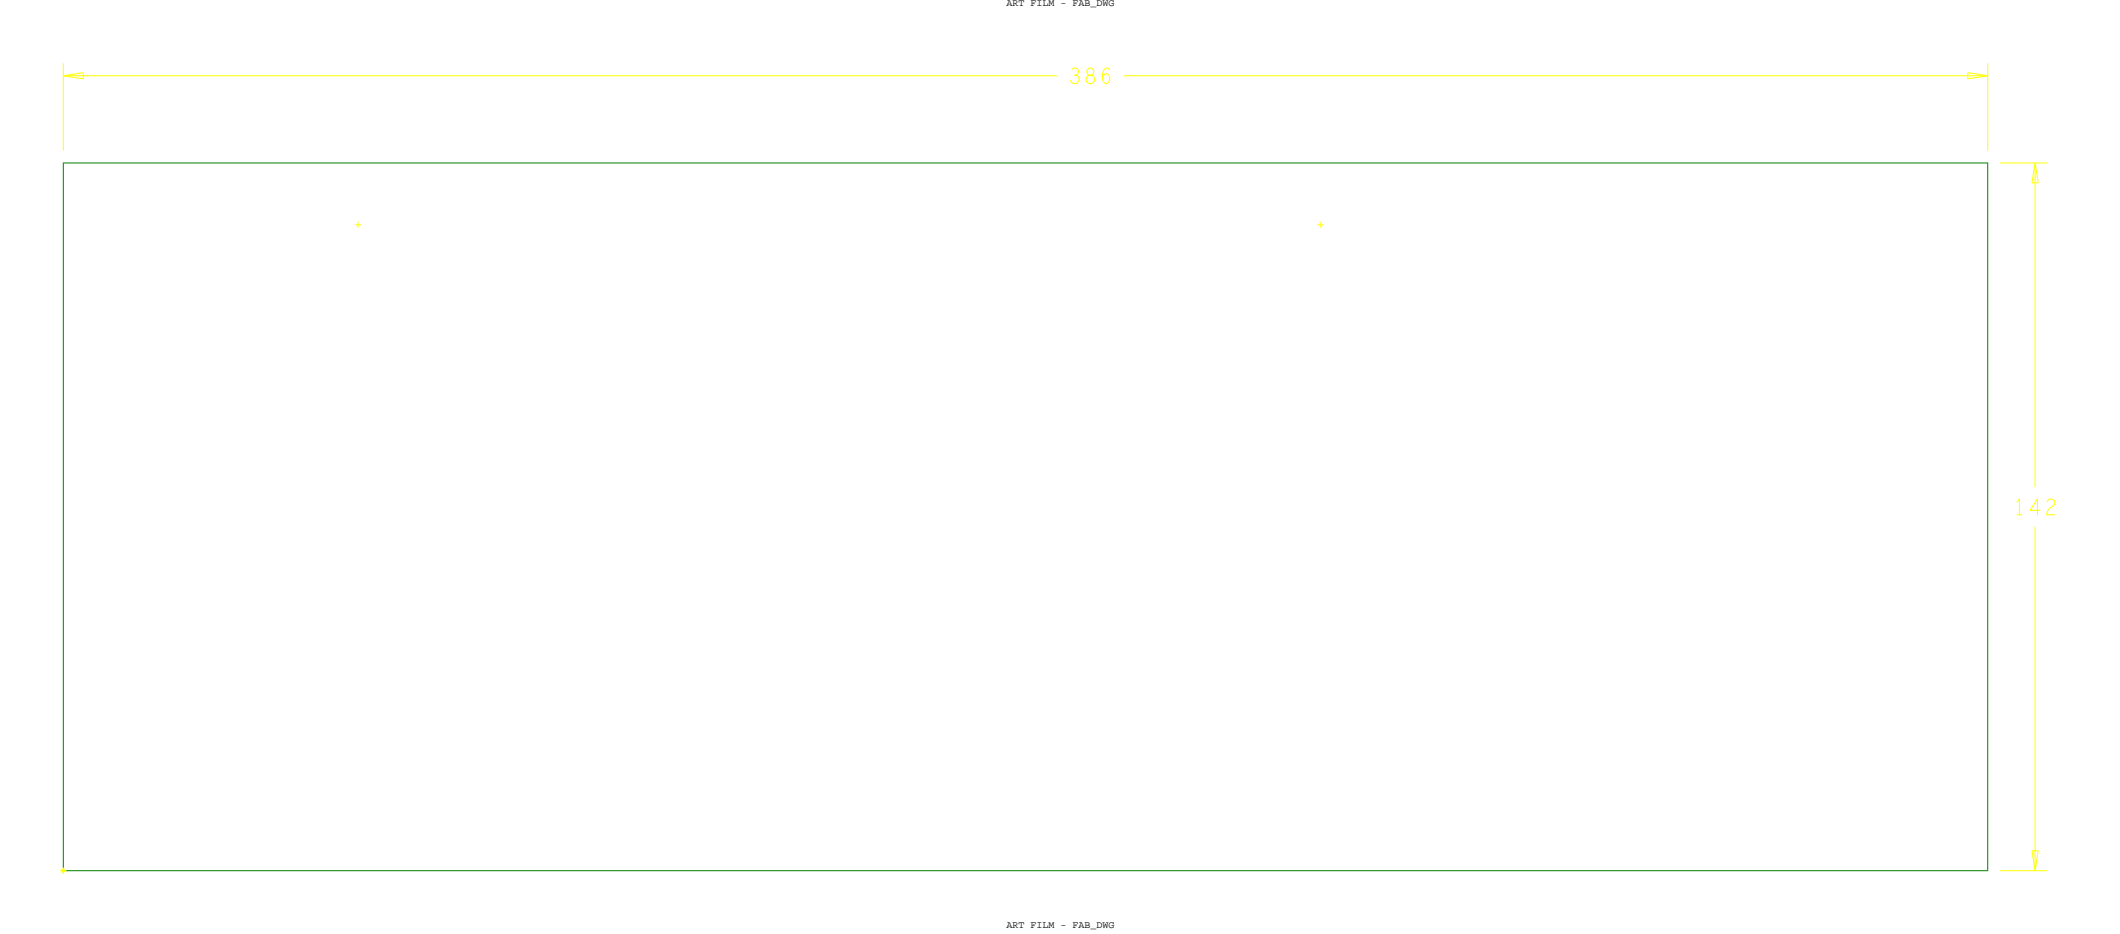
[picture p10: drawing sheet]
<svg xmlns="http://www.w3.org/2000/svg" width="425mm" height="187mm" viewBox="0 0 425 187" stroke-linecap="round" stroke-linejoin="round" font-family="sans-serif">
<defs><g id="words">
<g font-size="2">
<text x="201.9" y="1.2">ART FILM - FAB_DWG</text>
<text x="201.9" y="186.2">ART FILM - FAB_DWG</text>
</g>
</g></defs>
<!-- layer: Board Outline -->
<g fill="none" stroke="#ff0" stroke-width=".2">
<path d="M12.7 15.2l4 .6zM12.7 15.2l4-.6zM12.7 15.2h199.3zM12.7 12.7v17.5zM16.7 14.6v1.2zM225.4 15.2h173.3zM394.7 14.6v1.2zM394.7 14.6l4 .6zM394.7 15.8l4-.6zM398.7 12.7v17.5zM401.2 32.7h9.5zM407.6 36.7h1.2z"/>
<path d="M408.2 32.7l-.6 4zM408.2 32.7l.6 4zM408.2 32.7v65zM71.2 45.1h1.2zM71.8 44.5v1.2zM264.2 45.1h1.2zM264.8 44.5v1.2zM408.2 105.7v69zM401.2 174.7h9.5zM407.6 170.7h1.2zM407.6 170.7l.6 4zM408.8 170.7l-.6 4z"/>
</g>
<path d="M12.7 32.7h386v142h-386z" fill="none" stroke="#008000" stroke-width=".2"/>
<!-- layer: Text -->
<path d="M215 13.9a.76 .76 0 0 1 1.2 0 .76 .76 0 0 1-.4 1.2M215.5 15.1a.88 .88 0 0 1 .9 .8 .88 .88 0 0 1-.7 .9 .88 .88 0 0 1-1-.6M218.1 14a.73 .73 0 0 0 0 .8 .73 .73 0 0 0 .8 .3 .86 .86 0 0 1 .5 1.3 .86 .86 0 0 1-1.4 0 .86 .86 0 0 1 .5-1.3 .72 .72 0 0 0 .9-.9 .72 .72 0 0 0-1.3-.2zM222.5 14l-.5-.4a1.84 1.84 0 0 0-.9 2.3l.5 .8a.9 .9 0 0 0 .9-.3 .9 .9 0 0 0 .1-1 .65 .65 0 0 0-.5-.6 .65 .65 0 0 0-.7 .3l-.3 .4M404.6 100.7l.5-.6v3.2M404.6 103.3h.9M409.2 102.4h-2l1.5-2.3v3.2M410.6 100.6a.8 .8 0 0 1 1.1-.4 .8 .8 0 0 1 .3 1.2 2.12 2.12 0 0 0-1.5 1.9h1.7" fill="none" stroke="#ff0" stroke-width=".2"/>
<!-- layer: Drawing Origin -->
<path d="M12.1 174.7h1.2M12.5 174.5h.4v.4h-.4zM12.7 174.1v1.2" fill="none" stroke="#ff0" stroke-width=".2"/>
<use href="#words"/>
</svg>
